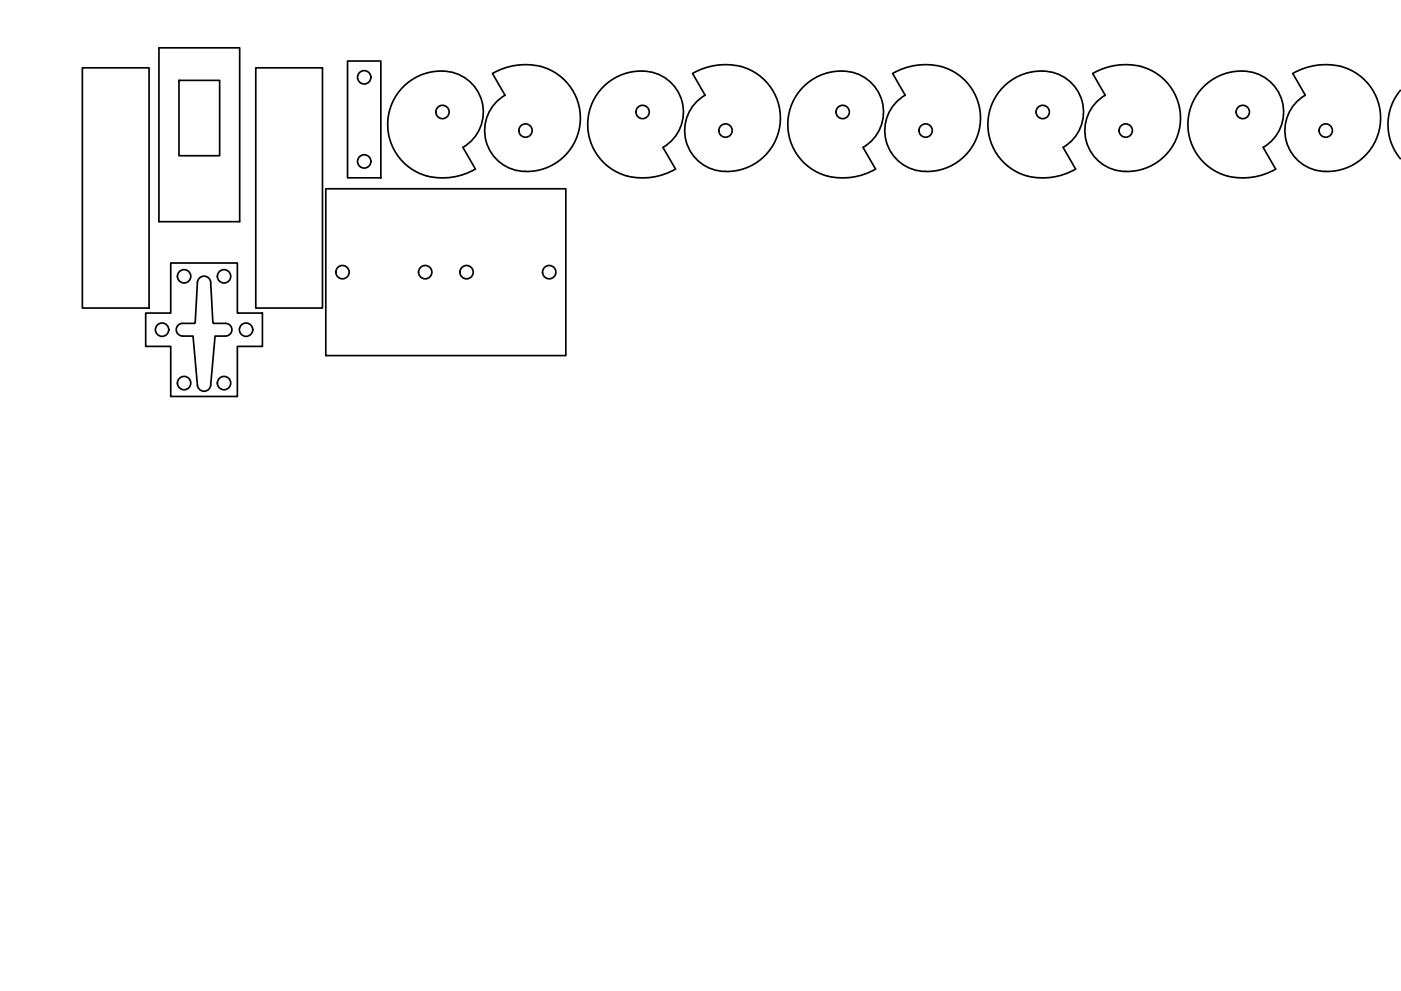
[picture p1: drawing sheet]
<svg xmlns="http://www.w3.org/2000/svg" width="420mm" height="297mm" viewBox="0 0 420 297" stroke-linecap="round" stroke-linejoin="round" font-family="sans-serif">
<!-- layer: Visible -->
<g fill="none" stroke="#000" stroke-width=".51">
<path d="M47.7 14.3h24.2v52.1h-24.2zM104.2 18.3h10v35h-10zM24.7 20.3h20v72h-20zM53.7 24.1h12.2v22.6h-12.2zM76.7 20.3h20v72h-20zM120.9 26a15.2 15.2 0 0 1 18.8-2.5 12.3 12.3 0 0 1-.9 20.7l3.8 6.5a18.5 18.5 0 0 1-19.8-.4 16 16 0 0 1-1.9-24.3zM147.7 22a18.3 18.3 0 0 1 20.9 1.3 15.9 15.9 0 0 1 3.3 20.1 15.9 15.9 0 0 1-19.1 7 12.2 12.2 0 0 1-7.4-10.5 12.2 12.2 0 0 1 6-11.4zM180.9 26a15.2 15.2 0 0 1 18.8-2.5 12.2 12.2 0 0 1-.9 20.7l3.8 6.5a18.3 18.3 0 0 1-20.9-1.3 16 16 0 0 1-.8-23.4zM207.7 22a18.3 18.3 0 0 1 20.9 1.3 15.9 15.9 0 0 1 3.3 20.1 15.9 15.9 0 0 1-19.2 7 12.2 12.2 0 0 1-7.3-10.5 12.2 12.2 0 0 1 6.1-11.4zM240.9 26a15.2 15.2 0 0 1 18.8-2.5 12.2 12.2 0 0 1-.9 20.7l3.8 6.5a18.3 18.3 0 0 1-20.9-1.3 16 16 0 0 1-.8-23.4zM327.7 22a18.5 18.5 0 0 1 19.8 .4 15.9 15.9 0 0 1 4.7 20.4 15.9 15.9 0 0 1-19.4 7.6 12.2 12.2 0 0 1-7.4-10.5 12.2 12.2 0 0 1 6-11.4zM360.9 26a15.2 15.2 0 0 1 18.8-2.5 12.2 12.2 0 0 1-.9 20.7l3.8 6.5a18.3 18.3 0 0 1-20.9-1.3 16 16 0 0 1-.8-23.4z"/>
<path d="M387.7 22a18.3 18.3 0 0 1 20.9 1.3 15.9 15.9 0 0 1 3.3 20.1 15.9 15.9 0 0 1-19.2 7 12.2 12.2 0 0 1-7.3-10.5 12.2 12.2 0 0 1 6.1-11.4zM420 27.1a16 16 0 0 0 0 20.5M97.7 56.6h72v50h-72zM277.6 51.4a12.2 12.2 0 0 1-11.8-9.1 12.2 12.2 0 0 1 5.7-13.8l-3.8-6.5a18.3 18.3 0 0 1 20.9 1.3 16 16 0 0 1 4.3 17.9 16 16 0 0 1-15.3 10.2M318.8 44.2a12.3 12.3 0 0 0 5.2-15.3 12.3 12.3 0 0 0-14.3-7.4 16.1 16.1 0 0 0-13.2 18.8 16.1 16.1 0 0 0 19.1 12.8l3.6-.9 3.4-1.5-3.8-6.5M51.2 78.8h20v15h7.5v10h-7.5v15h-20v-15h-7.5v-10h7.5zM63.8 96.6l-.6-11.9a2 2 0 0 0-2-1.9 2 2 0 0 0-2 1.9l-.6 11.9-.3 .3h-3.6a1.89 1.89 0 0 0-1.8 1.9 1.89 1.89 0 0 0 1.8 1.9M63.8 96.6l.3 .3h3.5a1.89 1.89 0 0 1 2 1.9 1.89 1.89 0 0 1-1.9 1.9M54.7 100.7h3.2l1.3 14.7a1.99 1.99 0 0 0 2 1.9 1.99 1.99 0 0 0 2-1.8l1.3-14.8h3.1"/>
<circle cx="109.2" cy="23.2" r="2"/>
<circle cx="132.7" cy="33.6" r="2"/>
<circle cx="157.6" cy="39.1" r="2"/>
<circle cx="192.7" cy="33.6" r="2"/>
<circle cx="217.6" cy="39.1" r="2"/>
<circle cx="252.7" cy="33.6" r="2"/>
<circle cx="277.6" cy="39.1" r="2"/>
<circle cx="312.7" cy="33.6" r="2"/>
<circle cx="337.6" cy="39.1" r="2"/>
<circle cx="372.7" cy="33.6" r="2"/>
<circle cx="397.6" cy="39.1" r="2"/>
<circle cx="109.2" cy="48.4" r="2"/>
<circle cx="48.6" cy="98.8" r="2"/>
<circle cx="55.2" cy="82.8" r="2"/>
<circle cx="67.2" cy="82.8" r="2"/>
<circle cx="73.8" cy="98.8" r="2"/>
<circle cx="102.7" cy="81.6" r="2"/>
<circle cx="127.5" cy="81.6" r="2"/>
<circle cx="139.9" cy="81.6" r="2"/>
<circle cx="164.7" cy="81.6" r="2"/>
<circle cx="55.2" cy="114.8" r="2"/>
<circle cx="67.2" cy="114.8" r="2"/>
</g>
</svg>
